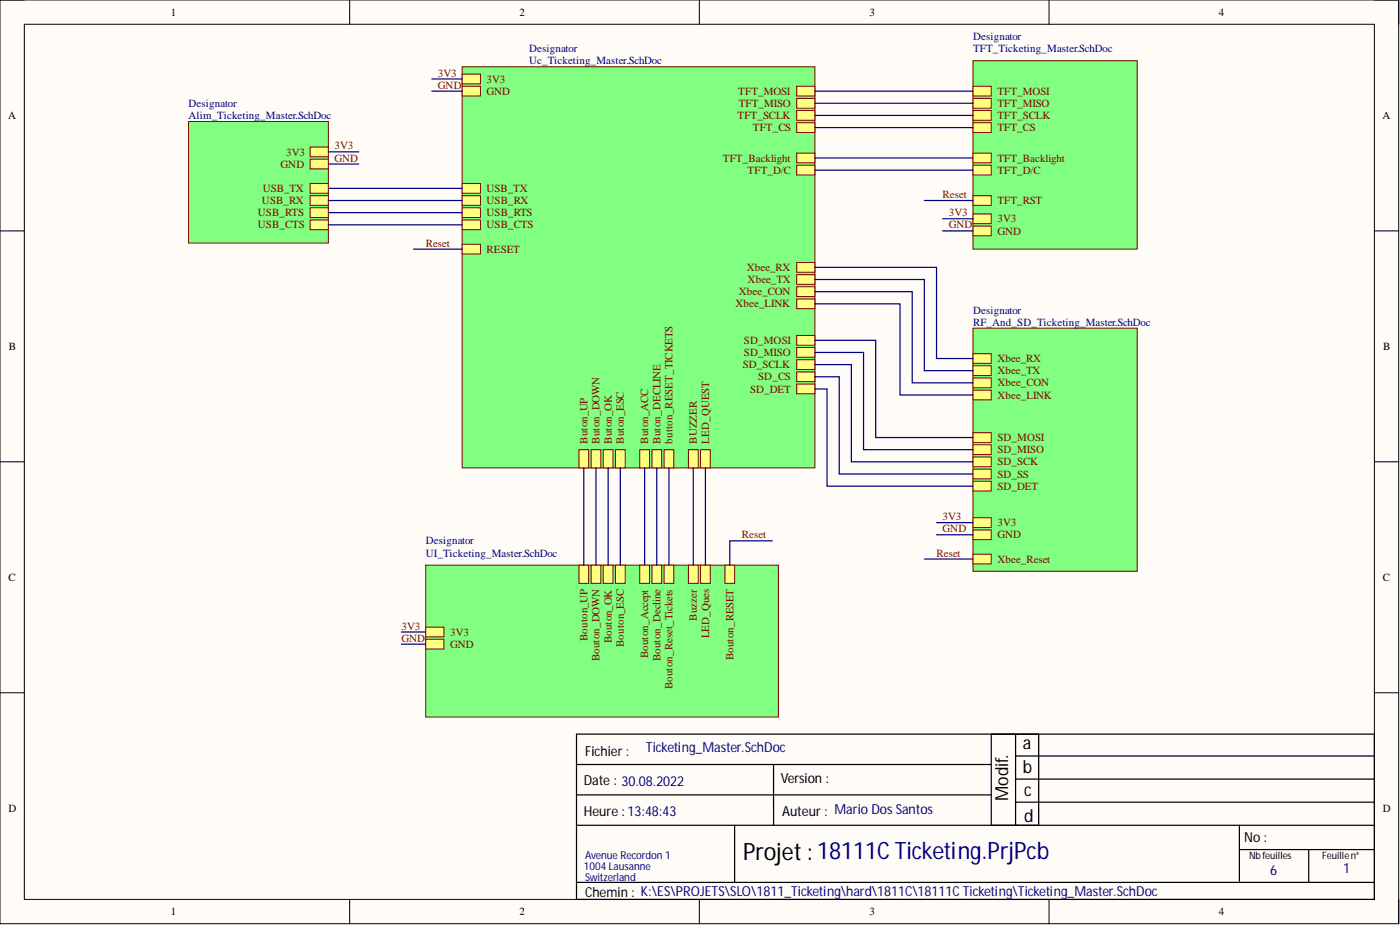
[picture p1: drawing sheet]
<svg xmlns="http://www.w3.org/2000/svg" width="292mm" height="193mm" viewBox="0 0 292 193" stroke-linecap="round" stroke-linejoin="round" font-family="sans-serif">
<defs><g id="words">
<text font-size="5" x="155.1" y="179.4">Projet : 18111C Ticketing.PrjPcb</text>
<g font-size="3.7">
<text x="213.4" y="156.2">a</text>
<text x="213.4" y="161.3">b</text>
<text x="210.4" y="167.1" transform="rotate(-90 210.4 167.1)">Modif.</text>
<text x="213.7" y="166.1">c</text>
<text x="213.7" y="171.4">d</text>
</g>
<g font-size="2.9">
<text x="122.1" y="157.7">Fichier :</text>
<text x="121.8" y="163.8">Date : 30.08.2022</text>
<text x="162.9" y="163.3">Version :</text>
<text x="121.8" y="170.1">Heure : 13:48:43</text>
<text x="163.2" y="170.1">Auteur : Mario Dos Santos</text>
<text x="259.6" y="175.7">No :</text>
<text x="122.1" y="187.1">Chemin : K:\ES\PROJETS\SLO\1811_Ticketing\hard\1811C\18111C Ticketing\Ticketing_Master.SchDoc</text>
</g>
<g font-size="2.9" fill="#000080">
<text x="134.7" y="157">Ticketing_Master.SchDoc</text>
<text x="265" y="182.6">6</text>
<text x="280.2" y="182.1">1</text>
</g>
<g font-size="2.3">
<text x="35.6" y="3.3">1</text>
<text x="108.4" y="3.3">2</text>
<text x="181.4" y="3.3">3</text>
<text x="254.3" y="3.3">4</text>
<text x="1.7" y="24.8">A</text>
<text x="288.4" y="24.8">A</text>
<text x="1.9" y="73">B</text>
<text x="288.6" y="73">B</text>
<text x="1.8" y="121.2">C</text>
<text x="288.5" y="121.2">C</text>
<text x="1.8" y="169.4">D</text>
<text x="288.5" y="169.4">D</text>
<text x="35.6" y="190.9">1</text>
<text x="108.4" y="190.9">2</text>
<text x="181.4" y="190.9">3</text>
<text x="254.3" y="190.9">4</text>
</g>
<g font-size="2.3" fill="#000080">
<text x="110.4" y="10.9">Designator</text>
<text x="203" y="8.4">Designator</text>
<text x="203" y="10.9">TFT_Ticketing_Master.SchDoc</text>
<text x="110.4" y="13.4">Uc_Ticketing_Master.SchDoc</text>
<text x="39.3" y="22.3">Designator</text>
<text x="39.3" y="24.8">Alim_Ticketing_Master.SchDoc</text>
<text x="203" y="65.4">Designator</text>
<text x="203" y="67.9">RF_And_SD_Ticketing_Master.SchDoc</text>
<text x="88.8" y="113.6">Designator</text>
<text x="88.8" y="116.1">UI_Ticketing_Master.SchDoc</text>
<text x="122.1" y="179.2">Avenue Recordon 1</text>
<text x="121.8" y="181.5">1004 Lausanne</text>
<text x="122.1" y="183.7">Switzerland</text>
</g>
<g font-size="2.3" fill="#800000">
<text x="91.4" y="16">3V3</text>
<text x="101.5" y="17.2">3V3</text>
<text x="91.4" y="18.5">GND</text>
<text x="101.5" y="19.8">GND</text>
<text x="154" y="19.8">TFT_MOSI</text>
<text x="154.1" y="22.3">TFT_MISO</text>
<text x="208.1" y="19.8">TFT_MOSI</text>
<text x="208.1" y="22.3">TFT_MISO</text>
<text x="153.9" y="24.8">TFT_SCLK</text>
<text x="157.1" y="27.4">TFT_CS</text>
<text x="208.1" y="27.4">TFT_CS</text>
<text x="208.1" y="24.8">TFT_SCLK</text>
<text x="58.5" y="35">GND</text>
<text x="59.7" y="32.4">3V3</text>
<text x="69.8" y="31.2">3V3</text>
<text x="69.8" y="33.7">GND</text>
<text x="150.8" y="33.7">TFT_Backlight</text>
<text x="208.1" y="33.7">TFT_Backlight</text>
<text x="54.8" y="40.1">USB_TX</text>
<text x="101.5" y="40.1">USB_TX</text>
<text x="156" y="36.3">TFT_D/C</text>
<text x="196.7" y="41.3">Reset</text>
<text x="208.1" y="36.3">TFT_D/C</text>
<text x="53.8" y="45.1">USB_RTS</text>
<text x="53.8" y="47.7">USB_CTS</text>
<text x="54.6" y="42.6">USB_RX</text>
<text x="101.5" y="42.6">USB_RX</text>
<text x="101.5" y="45.1">USB_RTS</text>
<text x="101.5" y="47.7">USB_CTS</text>
<text x="197.9" y="45.1">3V3</text>
<text x="197.9" y="47.7">GND</text>
<text x="208.1" y="42.6">TFT_RST</text>
<text x="208.1" y="46.4">3V3</text>
<text x="88.8" y="51.5">Reset</text>
<text x="101.5" y="52.7">RESET</text>
<text x="208.1" y="48.9">GND</text>
<text x="155.8" y="56.5">Xbee_RX</text>
<text x="156" y="59.1">Xbee_TX</text>
<text x="153.4" y="64.1">Xbee_LINK</text>
<text x="154.1" y="61.6">Xbee_CON</text>
<text x="155.2" y="71.8">SD_MOSI</text>
<text x="155" y="76.8">SD_SCLK</text>
<text x="155.2" y="74.3">SD_MISO</text>
<text x="208.1" y="75.6">Xbee_RX</text>
<text x="156.5" y="81.9">SD_DET</text>
<text x="158.2" y="79.4">SD_CS</text>
<text x="208.1" y="78.1">Xbee_TX</text>
<text x="208.1" y="80.6">Xbee_CON</text>
<text x="208.1" y="83.2">Xbee_LINK</text>
<text x="122.6" y="92.5" transform="rotate(-90 122.6 92.5)">Buton_UP</text>
<text x="125.1" y="92.5" transform="rotate(-90 125.1 92.5)">Buton_DOWN</text>
<text x="127.6" y="92.5" transform="rotate(-90 127.6 92.5)">Buton_OK</text>
<text x="130.2" y="92.5" transform="rotate(-90 130.2 92.5)">Buton_ESC</text>
<text x="135.3" y="92.5" transform="rotate(-90 135.3 92.5)">Buton_ACC</text>
<text x="137.8" y="92.5" transform="rotate(-90 137.8 92.5)">Buton_DECLINE</text>
<text x="140.3" y="92.5" transform="rotate(-90 140.3 92.5)">button_RESET_TICKETS</text>
<text x="145.4" y="92.5" transform="rotate(-90 145.4 92.5)">BUZZER</text>
<text x="147.9" y="92.5" transform="rotate(-90 147.9 92.5)">LED_QUEST</text>
<text x="208.1" y="94.6">SD_MISO</text>
<text x="208.1" y="92">SD_MOSI</text>
<text x="208.1" y="99.6">SD_SS</text>
<text x="208.1" y="97.1">SD_SCK</text>
<text x="208.1" y="102.2">SD_DET</text>
<text x="154.8" y="112.3">Reset</text>
<text x="196.7" y="108.5">3V3</text>
<text x="196.7" y="111.1">GND</text>
<text x="208.1" y="112.3">GND</text>
<text x="208.1" y="109.8">3V3</text>
<text x="195.4" y="116.1">Reset</text>
<text x="208.1" y="117.4">Xbee_Reset</text>
<text x="83.7" y="131.3">3V3</text>
<text x="145.4" y="129.5" transform="rotate(-90 145.4 129.5)">Buzzer</text>
<text x="83.7" y="133.9">GND</text>
<text x="93.9" y="135.1">GND</text>
<text x="93.9" y="132.6">3V3</text>
<text x="122.6" y="133.7" transform="rotate(-90 122.6 133.7)">Bouton_UP</text>
<text x="125.1" y="137.9" transform="rotate(-90 125.1 137.9)">Bouton_DOWN</text>
<text x="127.6" y="134.2" transform="rotate(-90 127.6 134.2)">Bouton_OK</text>
<text x="130.2" y="135" transform="rotate(-90 130.2 135)">Bouton_ESC</text>
<text x="135.3" y="137.3" transform="rotate(-90 135.3 137.3)">Bouton_Accept</text>
<text x="137.8" y="137.9" transform="rotate(-90 137.8 137.9)">Bouton_Decline</text>
<text x="147.9" y="133.2" transform="rotate(-90 147.9 133.2)">LED_Ques</text>
<text x="153" y="137.8" transform="rotate(-90 153 137.8)">Bouton_RESET</text>
<text x="140.3" y="143.8" transform="rotate(-90 140.3 143.8)">Bouton_Reset_Tickets</text>
</g>
<g font-size="2.1">
<text x="260.6" y="179.2">Nb feuilles</text>
<text x="275.8" y="179.2">Feuillen°</text>
</g>
</g></defs>
<path d="M0 0h291.8v192.7h-291.8z" fill-rule="evenodd" fill="#fffcf8"/>
<path d="M0 0h291.8v192.7h-291.8z" fill="none" stroke="#000" stroke-width=".21"/>
<path d="M5.1 5.1h281.7v182.5h-281.7z" fill-rule="evenodd" fill="#fffcf8"/>
<g fill="none" stroke="#000" stroke-width=".21">
<path d="M0 0h5.1M73 0v5.1M145.9 0v5.1M218.9 0v5.1M286.8 0h5v5.1M5.1 5.1h281.7v182.5h-281.7zM0 48.2h5.1M286.8 48.2h5M0 96.3h5.1M286.8 96.3h5M0 144.5h5.1M286.8 144.5h5"/>
<path d="M73 187.6v5.1M145.9 187.6v5.1M218.9 187.6v5.1M291.8 187.6v5.1"/>
</g>
<g fill="none" stroke="#000" stroke-width=".25">
<path d="M120.3 153.1h166.5v34.5h-166.5zM120.3 159.5h86.5M161.4 159.5v12.7M206.8 153.1v19.1M211.9 153.1v19.1M211.9 157.7h74.9M216.7 153.1v19.1M120.3 172.2h166.5M120.3 165.8h86.5M153.3 172.2v11.9M211.9 162.5h74.9M211.9 167.3h74.9"/>
<path d="M258.6 172.2v11.6M258.6 177.2h28.2M273.1 177.2v6.9M120.3 184.1h166.5"/>
</g>
<path d="M39.3 25.3h29.2v25.4h-29.2z" fill-rule="evenodd" fill="#80ff80"/>
<path d="M39.3 25.3h29.2v25.4h-29.2z" fill="none" stroke="#800000" stroke-width=".21"/>
<path d="M64.7 30.7h3.8v2h-3.8z" fill-rule="evenodd" fill="#ffff80"/>
<path d="M64.7 30.7h3.8v2h-3.8z" fill="none" stroke="#800000" stroke-width=".21"/>
<path d="M64.7 33.2h3.8v2h-3.8z" fill-rule="evenodd" fill="#ffff80"/>
<path d="M64.7 33.2h3.8v2h-3.8z" fill="none" stroke="#800000" stroke-width=".21"/>
<path d="M64.7 38.3h3.8v2h-3.8z" fill-rule="evenodd" fill="#ffff80"/>
<path d="M64.7 38.3h3.8v2h-3.8z" fill="none" stroke="#800000" stroke-width=".21"/>
<path d="M64.7 40.8h3.8v2h-3.8z" fill-rule="evenodd" fill="#ffff80"/>
<path d="M64.7 40.8h3.8v2h-3.8z" fill="none" stroke="#800000" stroke-width=".21"/>
<path d="M64.7 43.4h3.8v2h-3.8z" fill-rule="evenodd" fill="#ffff80"/>
<path d="M64.7 43.4h3.8v2h-3.8z" fill="none" stroke="#800000" stroke-width=".21"/>
<path d="M64.7 45.9h3.8v2h-3.8z" fill-rule="evenodd" fill="#ffff80"/>
<path d="M64.7 45.9h3.8v2h-3.8z" fill="none" stroke="#800000" stroke-width=".21"/>
<path d="M203 68.5h34.3v50.7h-34.3z" fill-rule="evenodd" fill="#80ff80"/>
<path d="M203 68.5h34.3v50.7h-34.3z" fill="none" stroke="#800000" stroke-width=".21"/>
<path d="M203 73.8h3.8v2h-3.8z" fill-rule="evenodd" fill="#ffff80"/>
<path d="M203 73.8h3.8v2h-3.8z" fill="none" stroke="#800000" stroke-width=".21"/>
<path d="M203 76.3h3.8v2h-3.8z" fill-rule="evenodd" fill="#ffff80"/>
<path d="M203 76.3h3.8v2h-3.8z" fill="none" stroke="#800000" stroke-width=".21"/>
<path d="M203 92.8h3.8v2h-3.8z" fill-rule="evenodd" fill="#ffff80"/>
<path d="M203 92.8h3.8v2h-3.8z" fill="none" stroke="#800000" stroke-width=".21"/>
<path d="M203 115.6h3.8v2h-3.8z" fill-rule="evenodd" fill="#ffff80"/>
<path d="M203 115.6h3.8v2h-3.8z" fill="none" stroke="#800000" stroke-width=".21"/>
<path d="M203 97.9h3.8v2h-3.8z" fill-rule="evenodd" fill="#ffff80"/>
<path d="M203 97.9h3.8v2h-3.8z" fill="none" stroke="#800000" stroke-width=".21"/>
<path d="M203 90.3h3.8v2h-3.8z" fill-rule="evenodd" fill="#ffff80"/>
<path d="M203 90.3h3.8v2h-3.8z" fill="none" stroke="#800000" stroke-width=".21"/>
<path d="M203 95.3h3.8v2.1h-3.8z" fill-rule="evenodd" fill="#ffff80"/>
<path d="M203 95.3h3.8v2.1h-3.8z" fill="none" stroke="#800000" stroke-width=".21"/>
<path d="M203 78.9h3.8v2h-3.8z" fill-rule="evenodd" fill="#ffff80"/>
<path d="M203 78.9h3.8v2h-3.8z" fill="none" stroke="#800000" stroke-width=".21"/>
<path d="M203 81.4h3.8v2h-3.8z" fill-rule="evenodd" fill="#ffff80"/>
<path d="M203 81.4h3.8v2h-3.8z" fill="none" stroke="#800000" stroke-width=".21"/>
<path d="M203 110.5h3.8v2.1h-3.8z" fill-rule="evenodd" fill="#ffff80"/>
<path d="M203 110.5h3.8v2.1h-3.8z" fill="none" stroke="#800000" stroke-width=".21"/>
<path d="M203 108h3.8v2h-3.8z" fill-rule="evenodd" fill="#ffff80"/>
<path d="M203 108h3.8v2h-3.8z" fill="none" stroke="#800000" stroke-width=".21"/>
<path d="M203 100.4h3.8v2h-3.8z" fill-rule="evenodd" fill="#ffff80"/>
<path d="M203 100.4h3.8v2h-3.8z" fill="none" stroke="#800000" stroke-width=".21"/>
<path d="M203 12.7h34.3v39.3h-34.3z" fill-rule="evenodd" fill="#80ff80"/>
<path d="M203 12.7h34.3v39.3h-34.3z" fill="none" stroke="#800000" stroke-width=".21"/>
<path d="M203 18h3.8v2h-3.8z" fill-rule="evenodd" fill="#ffff80"/>
<path d="M203 18h3.8v2h-3.8z" fill="none" stroke="#800000" stroke-width=".21"/>
<path d="M203 31.9h3.8v2.1h-3.8z" fill-rule="evenodd" fill="#ffff80"/>
<path d="M203 31.9h3.8v2.1h-3.8z" fill="none" stroke="#800000" stroke-width=".21"/>
<path d="M203 25.6h3.8v2h-3.8z" fill-rule="evenodd" fill="#ffff80"/>
<path d="M203 25.6h3.8v2h-3.8z" fill="none" stroke="#800000" stroke-width=".21"/>
<path d="M203 40.8h3.8v2h-3.8z" fill-rule="evenodd" fill="#ffff80"/>
<path d="M203 40.8h3.8v2h-3.8z" fill="none" stroke="#800000" stroke-width=".21"/>
<path d="M203 34.5h3.8v2h-3.8z" fill-rule="evenodd" fill="#ffff80"/>
<path d="M203 34.5h3.8v2h-3.8z" fill="none" stroke="#800000" stroke-width=".21"/>
<path d="M203 20.5h3.8v2.1h-3.8z" fill-rule="evenodd" fill="#ffff80"/>
<path d="M203 20.5h3.8v2.1h-3.8z" fill="none" stroke="#800000" stroke-width=".21"/>
<path d="M203 23.1h3.8v2h-3.8z" fill-rule="evenodd" fill="#ffff80"/>
<path d="M203 23.1h3.8v2h-3.8z" fill="none" stroke="#800000" stroke-width=".21"/>
<path d="M203 44.6h3.8v2h-3.8z" fill-rule="evenodd" fill="#ffff80"/>
<path d="M203 44.6h3.8v2h-3.8z" fill="none" stroke="#800000" stroke-width=".21"/>
<path d="M203 47.2h3.8v2h-3.8z" fill-rule="evenodd" fill="#ffff80"/>
<path d="M203 47.2h3.8v2h-3.8z" fill="none" stroke="#800000" stroke-width=".21"/>
<path d="M96.4 13.9h73.6v83.7h-73.6z" fill-rule="evenodd" fill="#80ff80"/>
<path d="M96.4 13.9h73.6v83.7h-73.6z" fill="none" stroke="#800000" stroke-width=".21"/>
<path d="M96.4 15.5h3.8v2h-3.8z" fill-rule="evenodd" fill="#ffff80"/>
<path d="M96.4 15.5h3.8v2h-3.8z" fill="none" stroke="#800000" stroke-width=".21"/>
<path d="M96.4 18h3.8v2h-3.8z" fill-rule="evenodd" fill="#ffff80"/>
<path d="M96.4 18h3.8v2h-3.8z" fill="none" stroke="#800000" stroke-width=".21"/>
<path d="M166.2 75h3.8v2.1h-3.8z" fill-rule="evenodd" fill="#ffff80"/>
<path d="M166.2 75h3.8v2.1h-3.8z" fill="none" stroke="#800000" stroke-width=".21"/>
<path d="M166.2 23.1h3.8v2h-3.8z" fill-rule="evenodd" fill="#ffff80"/>
<path d="M166.2 23.1h3.8v2h-3.8z" fill="none" stroke="#800000" stroke-width=".21"/>
<path d="M166.2 70h3.8v2h-3.8z" fill-rule="evenodd" fill="#ffff80"/>
<path d="M166.2 70h3.8v2h-3.8z" fill="none" stroke="#800000" stroke-width=".21"/>
<path d="M166.2 72.5h3.8v2h-3.8z" fill-rule="evenodd" fill="#ffff80"/>
<path d="M166.2 72.5h3.8v2h-3.8z" fill="none" stroke="#800000" stroke-width=".21"/>
<path d="M166.2 54.8h3.8v2h-3.8z" fill-rule="evenodd" fill="#ffff80"/>
<path d="M166.2 54.8h3.8v2h-3.8z" fill="none" stroke="#800000" stroke-width=".21"/>
<path d="M166.2 57.3h3.8v2h-3.8z" fill-rule="evenodd" fill="#ffff80"/>
<path d="M166.2 57.3h3.8v2h-3.8z" fill="none" stroke="#800000" stroke-width=".21"/>
<path d="M166.2 18h3.8v2h-3.8z" fill-rule="evenodd" fill="#ffff80"/>
<path d="M166.2 18h3.8v2h-3.8z" fill="none" stroke="#800000" stroke-width=".21"/>
<path d="M166.2 20.5h3.8v2.1h-3.8z" fill-rule="evenodd" fill="#ffff80"/>
<path d="M166.2 20.5h3.8v2.1h-3.8z" fill="none" stroke="#800000" stroke-width=".21"/>
<path d="M166.2 31.9h3.8v2.1h-3.8z" fill-rule="evenodd" fill="#ffff80"/>
<path d="M166.2 31.9h3.8v2.1h-3.8z" fill="none" stroke="#800000" stroke-width=".21"/>
<path d="M166.2 77.6h3.8v2h-3.8z" fill-rule="evenodd" fill="#ffff80"/>
<path d="M166.2 77.6h3.8v2h-3.8z" fill="none" stroke="#800000" stroke-width=".21"/>
<path d="M166.2 25.6h3.8v2h-3.8z" fill-rule="evenodd" fill="#ffff80"/>
<path d="M166.2 25.6h3.8v2h-3.8z" fill="none" stroke="#800000" stroke-width=".21"/>
<path d="M166.2 34.5h3.8v2h-3.8z" fill-rule="evenodd" fill="#ffff80"/>
<path d="M166.2 34.5h3.8v2h-3.8z" fill="none" stroke="#800000" stroke-width=".21"/>
<path d="M166.2 59.8h3.8v2.1h-3.8z" fill-rule="evenodd" fill="#ffff80"/>
<path d="M166.2 59.8h3.8v2.1h-3.8z" fill="none" stroke="#800000" stroke-width=".21"/>
<path d="M166.2 62.4h3.8v2h-3.8z" fill-rule="evenodd" fill="#ffff80"/>
<path d="M166.2 62.4h3.8v2h-3.8z" fill="none" stroke="#800000" stroke-width=".21"/>
<path d="M120.8 93.8h2v3.8h-2z" fill-rule="evenodd" fill="#ffff80"/>
<path d="M120.8 93.8h2v3.8h-2z" fill="none" stroke="#800000" stroke-width=".21"/>
<path d="M125.9 93.8h2v3.8h-2z" fill-rule="evenodd" fill="#ffff80"/>
<path d="M125.9 93.8h2v3.8h-2z" fill="none" stroke="#800000" stroke-width=".21"/>
<path d="M128.4 93.8h2v3.8h-2z" fill-rule="evenodd" fill="#ffff80"/>
<path d="M128.4 93.8h2v3.8h-2z" fill="none" stroke="#800000" stroke-width=".21"/>
<path d="M123.3 93.8h2.1v3.8h-2.1z" fill-rule="evenodd" fill="#ffff80"/>
<path d="M123.3 93.8h2.1v3.8h-2.1z" fill="none" stroke="#800000" stroke-width=".21"/>
<path d="M146.2 93.8h2v3.8h-2z" fill-rule="evenodd" fill="#ffff80"/>
<path d="M146.2 93.8h2v3.8h-2z" fill="none" stroke="#800000" stroke-width=".21"/>
<path d="M143.6 93.8h2.1v3.8h-2.1z" fill-rule="evenodd" fill="#ffff80"/>
<path d="M143.6 93.8h2.1v3.8h-2.1z" fill="none" stroke="#800000" stroke-width=".21"/>
<path d="M136 93.8h2v3.8h-2z" fill-rule="evenodd" fill="#ffff80"/>
<path d="M136 93.8h2v3.8h-2z" fill="none" stroke="#800000" stroke-width=".21"/>
<path d="M138.6 93.8h2v3.8h-2z" fill-rule="evenodd" fill="#ffff80"/>
<path d="M138.6 93.8h2v3.8h-2z" fill="none" stroke="#800000" stroke-width=".21"/>
<path d="M133.5 93.8h2v3.8h-2z" fill-rule="evenodd" fill="#ffff80"/>
<path d="M133.5 93.8h2v3.8h-2z" fill="none" stroke="#800000" stroke-width=".21"/>
<path d="M96.4 51h3.8v2h-3.8z" fill-rule="evenodd" fill="#ffff80"/>
<path d="M96.4 51h3.8v2h-3.8z" fill="none" stroke="#800000" stroke-width=".21"/>
<path d="M166.2 80.1h3.8v2h-3.8z" fill-rule="evenodd" fill="#ffff80"/>
<path d="M166.2 80.1h3.8v2h-3.8z" fill="none" stroke="#800000" stroke-width=".21"/>
<path d="M96.4 38.3h3.8v2h-3.8z" fill-rule="evenodd" fill="#ffff80"/>
<path d="M96.4 38.3h3.8v2h-3.8z" fill="none" stroke="#800000" stroke-width=".21"/>
<path d="M96.4 40.8h3.8v2h-3.8z" fill-rule="evenodd" fill="#ffff80"/>
<path d="M96.4 40.8h3.8v2h-3.8z" fill="none" stroke="#800000" stroke-width=".21"/>
<path d="M96.4 43.4h3.8v2h-3.8z" fill-rule="evenodd" fill="#ffff80"/>
<path d="M96.4 43.4h3.8v2h-3.8z" fill="none" stroke="#800000" stroke-width=".21"/>
<path d="M96.4 45.9h3.8v2h-3.8z" fill-rule="evenodd" fill="#ffff80"/>
<path d="M96.4 45.9h3.8v2h-3.8z" fill="none" stroke="#800000" stroke-width=".21"/>
<path d="M88.8 117.9h73.6v31.7h-73.6z" fill-rule="evenodd" fill="#80ff80"/>
<path d="M88.8 117.9h73.6v31.7h-73.6z" fill="none" stroke="#800000" stroke-width=".21"/>
<path d="M88.8 133.4h3.8v2h-3.8z" fill-rule="evenodd" fill="#ffff80"/>
<path d="M88.8 133.4h3.8v2h-3.8z" fill="none" stroke="#800000" stroke-width=".21"/>
<path d="M88.8 130.8h3.8v2.1h-3.8z" fill-rule="evenodd" fill="#ffff80"/>
<path d="M88.8 130.8h3.8v2.1h-3.8z" fill="none" stroke="#800000" stroke-width=".21"/>
<path d="M143.6 117.9h2.1v3.8h-2.1z" fill-rule="evenodd" fill="#ffff80"/>
<path d="M143.6 117.9h2.1v3.8h-2.1z" fill="none" stroke="#800000" stroke-width=".21"/>
<path d="M133.5 117.9h2v3.8h-2z" fill-rule="evenodd" fill="#ffff80"/>
<path d="M133.5 117.9h2v3.8h-2z" fill="none" stroke="#800000" stroke-width=".21"/>
<path d="M120.8 117.9h2v3.8h-2z" fill-rule="evenodd" fill="#ffff80"/>
<path d="M120.8 117.9h2v3.8h-2z" fill="none" stroke="#800000" stroke-width=".21"/>
<path d="M125.9 117.9h2v3.8h-2z" fill-rule="evenodd" fill="#ffff80"/>
<path d="M125.9 117.9h2v3.8h-2z" fill="none" stroke="#800000" stroke-width=".21"/>
<path d="M146.2 117.9h2v3.8h-2z" fill-rule="evenodd" fill="#ffff80"/>
<path d="M146.2 117.9h2v3.8h-2z" fill="none" stroke="#800000" stroke-width=".21"/>
<path d="M128.4 117.9h2v3.8h-2z" fill-rule="evenodd" fill="#ffff80"/>
<path d="M128.4 117.9h2v3.8h-2z" fill="none" stroke="#800000" stroke-width=".21"/>
<path d="M136 117.9h2v3.8h-2z" fill-rule="evenodd" fill="#ffff80"/>
<path d="M136 117.9h2v3.8h-2z" fill="none" stroke="#800000" stroke-width=".21"/>
<path d="M138.6 117.9h2v3.8h-2z" fill-rule="evenodd" fill="#ffff80"/>
<path d="M138.6 117.9h2v3.8h-2z" fill="none" stroke="#800000" stroke-width=".21"/>
<path d="M123.3 117.9h2.1v3.8h-2.1z" fill-rule="evenodd" fill="#ffff80"/>
<path d="M123.3 117.9h2.1v3.8h-2.1z" fill="none" stroke="#800000" stroke-width=".21"/>
<path d="M151.2 117.9h2.1v3.8h-2.1z" fill-rule="evenodd" fill="#ffff80"/>
<path d="M151.2 117.9h2.1v3.8h-2.1z" fill="none" stroke="#800000" stroke-width=".21"/>
<g fill="none" stroke="#000080" stroke-width=".25">
<path d="M90.1 16.5h6.3M90.1 19h6.3M170 19h33M68.5 31.7h6.4M68.5 34.2h6.4M68.5 39.3h27.9M170 21.5h33M170 24.1h33M170 26.6h33M170 33h33M170 35.5h33M68.5 41.8h27.9"/>
<path d="M68.5 44.4h27.9M68.5 46.9h27.9M86.3 52h10.1M170 55.8h25.4v19h7.6M170 58.3h22.9v19h10.1M192.9 41.8h10.1M196.7 45.6h6.3M196.7 48.2h6.3M170 60.8h20.3v19.1h12.7M170 63.4h17.8v19h15.2M170 71h12.7v20.3h20.3M170 73.5h10.2v20.3h22.8"/>
<path d="M170 76.1h7.6v20.2h25.4M170 78.6h5.1v20.3h27.9M121.8 97.6v20.3M124.3 97.6v20.3M126.9 97.6v20.3M129.4 97.6v20.3M134.5 97.6v20.3M137 97.6v20.3M139.6 97.6v20.3M144.6 97.6v20.3M147.2 97.6v20.3M170 81.1h2.6v20.3h30.4"/>
<path d="M161.1 112.8h-8.8v5.1M192.9 116.6h10.1M195.4 109h7.6M195.4 111.6h7.6M83.7 131.8h5.1M83.7 134.4h5.1"/>
</g>
<use href="#words"/>
</svg>
